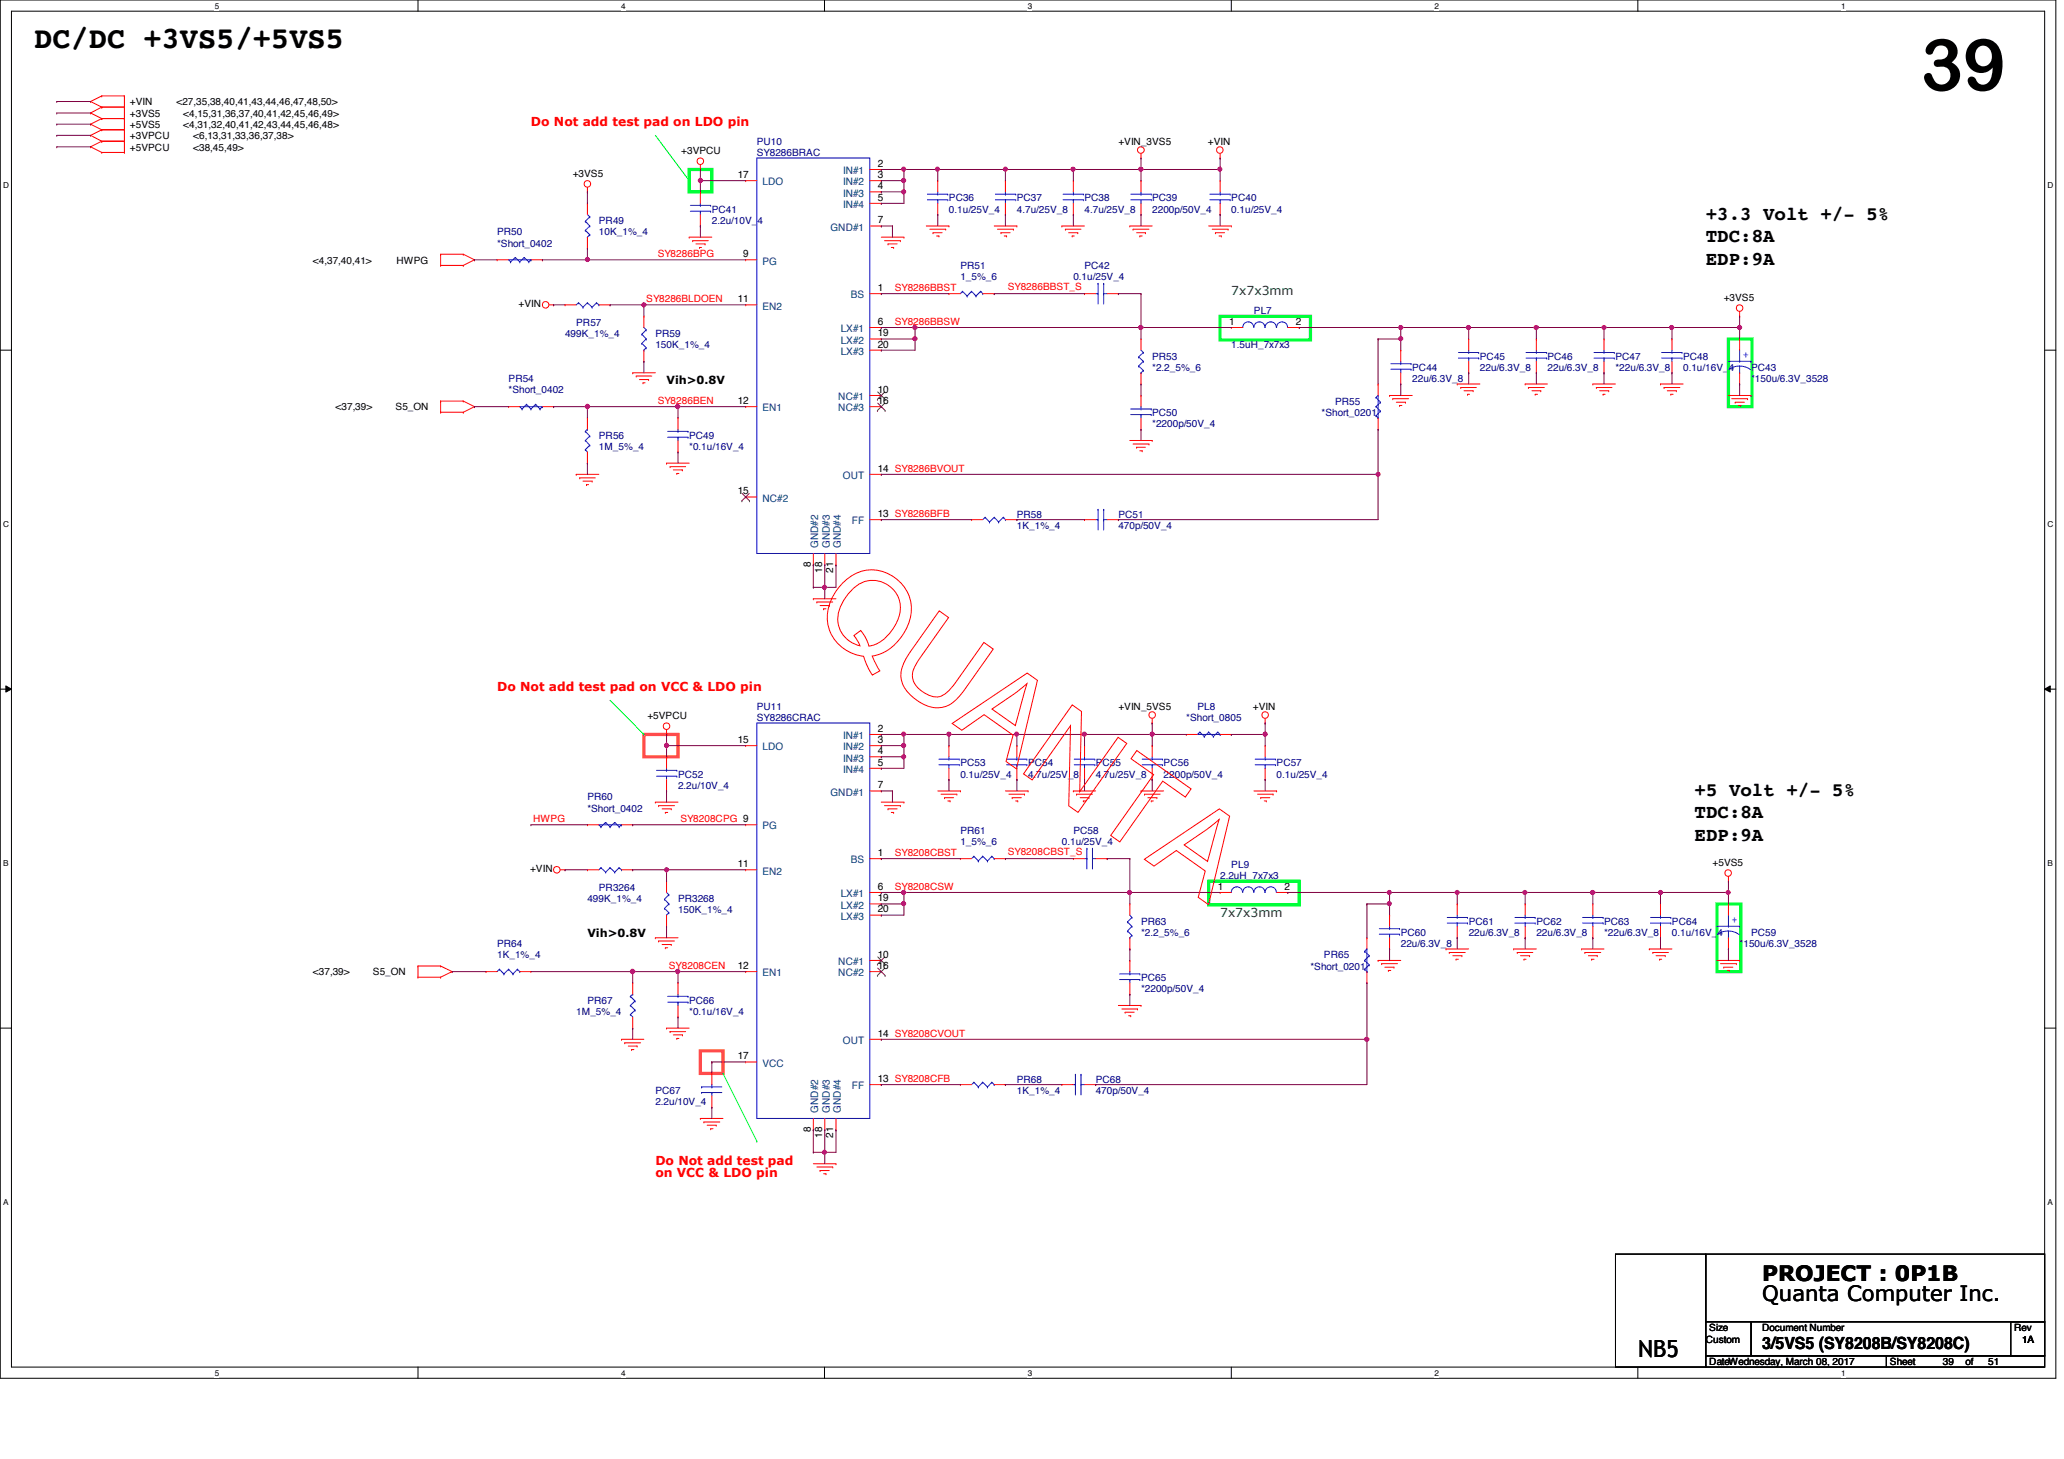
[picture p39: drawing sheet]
<svg xmlns="http://www.w3.org/2000/svg" width="297mm" height="210mm" viewBox="0 0 297 210" stroke-linecap="round" stroke-linejoin="round" font-family="sans-serif">
<defs><g id="words">
<text font-size="10.4" x="276.4" y="13">39</text>
<text font-size="4.4" x="4.9" y="6.9">DC/DC +3VS5/+5VS5</text>
<text font-size="3.4" x="235.8" y="195.2">NB5</text>
<g font-size="3">
<text x="253.6" y="184.3">PROJECT : 0P1B</text>
<text x="253.6" y="187.2">Quanta Computer Inc.</text>
</g>
<g font-size="2.8">
<text x="245.5" y="31.6">+3.3 Volt +/- 5%</text>
<text x="245.5" y="34.8">TDC:8A</text>
<text x="245.5" y="38.1">EDP:9A</text>
<text x="243.9" y="114.5">+5 Volt +/- 5%</text>
<text x="243.9" y="117.7">TDC:8A</text>
<text x="243.9" y="121">EDP:9A</text>
</g>
<text font-size="2.4" x="253.6" y="194.1">3/5VS5 (SY8208B/SY8208C)</text>
<g font-size="1.8" fill="#f00">
<text x="76.4" y="18.1">Do Not add test pad on LDO pin</text>
<text x="71.5" y="99.4">Do Not add test pad on VCC &amp; LDO pin</text>
<text x="94.3" y="167.6">Do Not add test pad</text>
<text x="94.3" y="169.4">on VCC &amp; LDO pin</text>
</g>
<g font-size="1.8" fill="#008000">
<text x="177.2" y="42.5">7x7x3mm</text>
<text x="175.6" y="131.9">7x7x3mm</text>
</g>
<g font-size="1.6">
<text x="95.9" y="55.2">Vih&gt;0.8V</text>
<text x="84.5" y="134.9">Vih&gt;0.8V</text>
</g>
<g font-size="1.5">
<text x="106.2" y="25.6">17</text>
<text x="126.3" y="24">2</text>
<text x="126.3" y="25.6">3</text>
<text x="126.3" y="27.2">4</text>
<text x="126.3" y="28.9">5</text>
<text x="126.3" y="32.1">7</text>
<text x="107" y="37">9</text>
<text x="126.3" y="41.9">1</text>
<text x="106.2" y="43.5">11</text>
<text x="126.3" y="46.7">6</text>
<text x="176.9" y="46.7">1</text>
<text x="186.5" y="46.7">2</text>
<text x="126.3" y="48.4">19</text>
<text x="126.3" y="50">20</text>
<text x="106.2" y="58.1">12</text>
<text x="126.3" y="56.5">10</text>
<text x="126.3" y="58.1">16</text>
<text x="106.2" y="71.1">15</text>
<text x="126.3" y="67.9">14 SY8286BVOUT</text>
<text x="126.3" y="74.4">13 SY8286BFB</text>
<text x="116.7" y="81.6" transform="rotate(-90 116.7 81.6)">8</text>
<text x="118.3" y="82.4" transform="rotate(-90 118.3 82.4)">18</text>
<text x="119.9" y="82.4" transform="rotate(-90 119.9 82.4)">21</text>
<text x="106.2" y="106.9">15</text>
<text x="126.3" y="105.3">2</text>
<text x="126.3" y="106.9">3</text>
<text x="126.3" y="113.4">7</text>
<text x="126.3" y="108.5">4</text>
<text x="126.3" y="110.2">5</text>
<text x="106.2" y="124.8">11</text>
<text x="126.3" y="123.1">1</text>
<text x="126.3" y="128">6</text>
<text x="126.3" y="129.7">19</text>
<text x="126.3" y="131.3">20</text>
<text x="175.3" y="128">1</text>
<text x="184.9" y="128">2</text>
<text x="126.3" y="137.8">10</text>
<text x="106.2" y="139.4">12</text>
<text x="126.3" y="139.4">16</text>
<text x="126.3" y="149.1">14 SY8208CVOUT</text>
<text x="106.2" y="152.4">17</text>
<text x="126.3" y="155.7">13 SY8208CFB</text>
<text x="116.7" y="162.9" transform="rotate(-90 116.7 162.9)">8</text>
<text x="118.3" y="163.7" transform="rotate(-90 118.3 163.7)">18</text>
<text x="119.9" y="163.7" transform="rotate(-90 119.9 163.7)">21</text>
</g>
<g font-size="1.5" fill="#004080">
<text x="109.7" y="26.7">LDO</text>
<text x="121.3" y="25.1">IN#1</text>
<text x="121.3" y="26.7">IN#2</text>
<text x="121.3" y="28.3">IN#3</text>
<text x="121.3" y="29.9">IN#4</text>
<text x="119.5" y="33.2">GND#1</text>
<text x="109.7" y="38.1">PG</text>
<text x="109.7" y="44.5">EN2</text>
<text x="121" y="47.8">LX#1</text>
<text x="122.4" y="42.9">BS</text>
<text x="121" y="49.4">LX#2</text>
<text x="121" y="51.1">LX#3</text>
<text x="109.7" y="59.2">EN1</text>
<text x="120.6" y="57.6">NC#1</text>
<text x="120.6" y="59.2">NC#3</text>
<text x="121.3" y="68.9">OUT</text>
<text x="109.7" y="72.2">NC#2</text>
<text x="122.6" y="75.4">FF</text>
<text x="117.8" y="78.8" transform="rotate(-90 117.8 78.8)">GND#2</text>
<text x="119.4" y="78.8" transform="rotate(-90 119.4 78.8)">GND#3</text>
<text x="121" y="78.8" transform="rotate(-90 121 78.8)">GND#4</text>
<text x="109.7" y="107.9">LDO</text>
<text x="121.3" y="106.3">IN#1</text>
<text x="121.3" y="107.9">IN#2</text>
<text x="121.3" y="109.6">IN#3</text>
<text x="121.3" y="111.2">IN#4</text>
<text x="109.7" y="119.3">PG</text>
<text x="119.5" y="114.5">GND#1</text>
<text x="109.7" y="125.8">EN2</text>
<text x="122.4" y="124.2">BS</text>
<text x="121" y="129.1">LX#1</text>
<text x="121" y="130.7">LX#2</text>
<text x="121" y="132.3">LX#3</text>
<text x="109.7" y="140.5">EN1</text>
<text x="120.6" y="138.9">NC#1</text>
<text x="120.6" y="140.5">NC#2</text>
<text x="109.7" y="153.5">VCC</text>
<text x="121.3" y="150.2">OUT</text>
<text x="117.8" y="160.1" transform="rotate(-90 117.8 160.1)">GND#2</text>
<text x="119.4" y="160.1" transform="rotate(-90 119.4 160.1)">GND#3</text>
<text x="121" y="160.1" transform="rotate(-90 121 160.1)">GND#4</text>
<text x="122.6" y="156.7">FF</text>
</g>
<g font-size="1.4">
<text x="18.7" y="15.2">+VIN</text>
<text x="18.7" y="16.8">+3VS5</text>
<text x="25.4" y="15.2">&lt;27,35,38,40,41,43,44,46,47,48,50&gt;</text>
<text x="26.4" y="16.8">&lt;4,15,31,36,37,40,41,42,45,46,49&gt;</text>
<text x="18.7" y="20">+3VPCU</text>
<text x="18.7" y="18.4">+5VS5</text>
<text x="18.7" y="21.7">+5VPCU</text>
<text x="26.4" y="18.4">&lt;4,31,32,40,41,42,43,44,45,46,48&gt;</text>
<text x="27.8" y="20">&lt;6,13,31,33,36,37,38&gt;</text>
<text x="27.8" y="21.7">&lt;38,45,49&gt;</text>
<text x="98" y="22.1">+3VPCU</text>
<text x="160.9" y="20.8">+VIN_3VS5</text>
<text x="173.8" y="20.8">+VIN</text>
<text x="82.4" y="25.4">+3VS5</text>
<text x="45" y="37.9">&lt;4,37,40,41&gt;</text>
<text x="57.1" y="37.9">HWPG</text>
<text x="74.6" y="44.2">+VIN</text>
<text x="248.1" y="43.3">+3VS5</text>
<text x="48.3" y="59.1">&lt;37,39&gt;</text>
<text x="56.9" y="59.1">S5_ON</text>
<text x="93.2" y="103.4">+5VPCU</text>
<text x="160.9" y="102.1">+VIN_5VS5</text>
<text x="180.3" y="102.1">+VIN</text>
<text x="76.3" y="125.5">+VIN</text>
<text x="246.5" y="124.5">+5VS5</text>
<text x="45" y="140.3">&lt;37,39&gt;</text>
<text x="53.7" y="140.3">S5_ON</text>
<text x="246" y="191.5">Size</text>
<text x="253.6" y="191.5">Document Number</text>
<text x="289.9" y="191.5">Rev</text>
<text x="245.5" y="193.2">Custom</text>
<text x="246" y="196.4">Date:Wednesday, March 08, 2017</text>
<text x="272" y="196.4">Sheet</text>
<text x="279.6" y="196.4">39</text>
<text x="282.9" y="196.4">of</text>
<text x="286.1" y="196.4">51</text>
<text x="291" y="193.2">1A</text>
</g>
<g font-size="1.4" fill="#000080">
<text x="108.9" y="20.8">PU10</text>
<text x="108.9" y="22.5">SY8286BRAC</text>
<text x="136.6" y="29">PC36</text>
<text x="146.3" y="29">PC37</text>
<text x="156.1" y="29">PC38</text>
<text x="165.8" y="29">PC39</text>
<text x="177.2" y="29">PC40</text>
<text x="71.5" y="33.9">PR50</text>
<text x="71.5" y="35.5">*Short_0402</text>
<text x="86.2" y="32.2">PR49</text>
<text x="86.2" y="33.9">10K_1%_4</text>
<text x="102.4" y="30.6">PC41</text>
<text x="102.4" y="32.2">2.2u/10V_4</text>
<text x="136.6" y="30.6">0.1u/25V_4</text>
<text x="146.3" y="30.6">4.7u/25V_8</text>
<text x="156.1" y="30.6">4.7u/25V_8</text>
<text x="165.8" y="30.6">2200p/50V_4</text>
<text x="177.2" y="30.6">0.1u/25V_4</text>
<text x="138.2" y="38.7">PR51</text>
<text x="138.2" y="40.3">1_5%_6</text>
<text x="154.5" y="40.3">0.1u/25V_4</text>
<text x="156.1" y="38.7">PC42</text>
<text x="82.9" y="46.9">PR57</text>
<text x="180.5" y="45.2">PL7</text>
<text x="81.3" y="48.5">499K_1%_4</text>
<text x="94.3" y="48.5">PR59</text>
<text x="94.3" y="50.1">150K_1%_4</text>
<text x="165.8" y="51.7">PR53</text>
<text x="165.8" y="53.3">*2.2_5%_6</text>
<text x="177.2" y="50.1">1.5uH_7x7x3</text>
<text x="203.2" y="53.3">PC44</text>
<text x="213" y="51.7">PC45</text>
<text x="213" y="53.3">22u/6.3V_8</text>
<text x="222.7" y="51.7">PC46</text>
<text x="222.7" y="53.3">22u/6.3V_8</text>
<text x="232.5" y="51.7">PC47</text>
<text x="232.5" y="53.3">*22u/6.3V_8</text>
<text x="242.2" y="51.7">PC48</text>
<text x="242.2" y="53.3">0.1u/16V_4</text>
<text x="252" y="53.3">PC43</text>
<text x="73.2" y="55">PR54</text>
<text x="73.2" y="56.6">*Short_0402</text>
<text x="165.8" y="59.9">PC50</text>
<text x="190.2" y="59.9">*Short_0201</text>
<text x="192.1" y="58.3">PR55</text>
<text x="203.2" y="55">22u/6.3V_8</text>
<text x="252" y="55">*150u/6.3V_3528</text>
<text x="86.2" y="63.1">PR56</text>
<text x="86.2" y="64.7">1M_5%_4</text>
<text x="99.2" y="63.1">PC49</text>
<text x="99.2" y="64.7">*0.1u/16V_4</text>
<text x="165.8" y="61.5">*2200p/50V_4</text>
<text x="146.3" y="74.5">PR58</text>
<text x="146.3" y="76.1">1K_1%_4</text>
<text x="160.9" y="74.5">PC51</text>
<text x="160.9" y="76.1">470p/50V_4</text>
<text x="108.9" y="102.1">PU11</text>
<text x="108.9" y="103.8">SY8286CRAC</text>
<text x="170.7" y="103.8">*Short_0805</text>
<text x="172.3" y="102.1">PL8</text>
<text x="97.6" y="111.9">PC52</text>
<text x="97.6" y="113.5">2.2u/10V_4</text>
<text x="138.2" y="110.2">PC53</text>
<text x="138.2" y="111.9">0.1u/25V_4</text>
<text x="148" y="110.2">PC54</text>
<text x="148" y="111.9">4.7u/25V_8</text>
<text x="157.7" y="110.2">PC55</text>
<text x="157.7" y="111.9">4.7u/25V_8</text>
<text x="167.5" y="110.2">PC56</text>
<text x="167.5" y="111.9">2200p/50V_4</text>
<text x="183.7" y="110.2">PC57</text>
<text x="183.7" y="111.9">0.1u/25V_4</text>
<text x="84.5" y="115.1">PR60</text>
<text x="84.5" y="116.8">*Short_0402</text>
<text x="138.2" y="120">PR61</text>
<text x="138.2" y="121.6">1_5%_6</text>
<text x="152.8" y="121.6">0.1u/25V_4</text>
<text x="154.5" y="120">PC58</text>
<text x="177.2" y="124.9">PL9</text>
<text x="84.5" y="129.8">499K_1%_4</text>
<text x="86.2" y="128.1">PR3264</text>
<text x="97.6" y="129.8">PR3268</text>
<text x="97.6" y="131.4">150K_1%_4</text>
<text x="175.6" y="126.5">2.2uH_7x7x3</text>
<text x="71.5" y="136.3">PR64</text>
<text x="71.5" y="137.9">1K_1%_4</text>
<text x="164.2" y="133">PR63</text>
<text x="164.2" y="134.6">*2.2_5%_6</text>
<text x="190.5" y="137.9">PR65</text>
<text x="201.6" y="134.6">PC60</text>
<text x="201.6" y="136.3">22u/6.3V_8</text>
<text x="211.4" y="133">PC61</text>
<text x="211.4" y="134.6">22u/6.3V_8</text>
<text x="221.1" y="133">PC62</text>
<text x="221.1" y="134.6">22u/6.3V_8</text>
<text x="230.8" y="133">PC63</text>
<text x="230.8" y="134.6">*22u/6.3V_8</text>
<text x="240.6" y="133">PC64</text>
<text x="240.6" y="134.6">0.1u/16V_4</text>
<text x="250.4" y="136.3">*150u/6.3V_3528</text>
<text x="252" y="134.6">PC59</text>
<text x="164.2" y="141.1">PC65</text>
<text x="164.2" y="142.7">*2200p/50V_4</text>
<text x="188.6" y="139.5">*Short_0201</text>
<text x="82.9" y="146">1M_5%_4</text>
<text x="84.5" y="144.4">PR67</text>
<text x="99.2" y="144.4">PC66</text>
<text x="99.2" y="146">*0.1u/16V_4</text>
<text x="146.3" y="155.8">PR68</text>
<text x="157.7" y="155.8">PC68</text>
<text x="94.3" y="157.4">PC67</text>
<text x="94.3" y="159">2.2u/10V_4</text>
<text x="146.3" y="157.4">1K_1%_4</text>
<text x="157.7" y="157.4">470p/50V_4</text>
</g>
<g font-size="1.4" fill="#f00">
<text x="94.7" y="37">SY8286BPG</text>
<text x="128.8" y="41.9">SY8286BBST</text>
<text x="145" y="41.7">SY8286BBST_S</text>
<text x="93" y="43.5">SY8286BLDOEN</text>
<text x="128.8" y="46.8">SY8286BBSW</text>
<text x="94.7" y="58.2">SY8286BEN</text>
<text x="76.7" y="118.3">HWPG</text>
<text x="97.9" y="118.3">SY8208CPG 9</text>
<text x="128.8" y="123.2">SY8208CBST</text>
<text x="145" y="123">SY8208CBST_S</text>
<text x="128.8" y="128.1">SY8208CSW</text>
<text x="96.3" y="139.4">SY8208CEN</text>
</g>
<g font-size="1.4" fill="#00f">
<text x="250.9" y="51.6">+</text>
<text x="249.2" y="132.8">+</text>
</g>
<g font-size="1.2">
<text x="30.9" y="1.2">5</text>
<text x="89.4" y="1.2">4</text>
<text x="147.9" y="1.2">3</text>
<text x="206.5" y="1.2">2</text>
<text x="265" y="1.2">1</text>
<text x=".5" y="27.1">D</text>
<text x="294.7" y="27.1">D</text>
<text x=".5" y="75.8">C</text>
<text x="294.7" y="75.8">C</text>
<text x=".5" y="124.6">B</text>
<text x="294.7" y="124.6">B</text>
<text x=".5" y="173.4">A</text>
<text x="294.7" y="173.4">A</text>
<text x="30.9" y="197.9">5</text>
<text x="89.4" y="197.9">4</text>
<text x="147.9" y="197.9">3</text>
<text x="206.5" y="197.9">2</text>
<text x="265" y="197.9">1</text>
</g>
</g></defs>
<path d="M0 0h295.9v198.3h-295.9zM1.6 1.6h292.7v195.1h-292.7z" fill="none" stroke="#000" stroke-width=".14"/>
<g fill="#fff">
<path d="M30.9 .2h.6v1.3h-.6z"/>
<path d="M30.9 196.8h.6v1.4h-.6z"/>
</g>
<path d="M60.2 0v1.6M60.2 196.7v1.6" fill="none" stroke="#000" stroke-width=".14"/>
<g fill="#fff">
<path d="M89.4 .2h.6v1.3h-.6z"/>
<path d="M89.4 196.8h.6v1.4h-.6z"/>
</g>
<path d="M118.7 0v1.6M118.7 196.7v1.6" fill="none" stroke="#000" stroke-width=".14"/>
<g fill="#fff">
<path d="M147.9 .2h.6v1.3h-.6z"/>
<path d="M147.9 196.8h.6v1.4h-.6z"/>
</g>
<path d="M177.2 0v1.6M177.2 196.7v1.6" fill="none" stroke="#000" stroke-width=".14"/>
<g fill="#fff">
<path d="M206.5 .2h.5v1.3h-.5z"/>
<path d="M206.5 196.8h.5v1.4h-.5z"/>
</g>
<path d="M235.7 0v1.6M235.7 196.7v1.6" fill="none" stroke="#000" stroke-width=".14"/>
<g fill="#fff">
<path d="M265 .2h.6v1.3h-.6z"/>
<path d="M265 196.8h.6v1.4h-.6z"/>
<path d="M.5 26h.8v1.3h-.8z"/>
<path d="M294.7 26h.8v1.3h-.8z"/>
<path d="M.5 74.8h.8v1.3h-.8z"/>
<path d="M294.7 74.8h.8v1.3h-.8z"/>
</g>
<path d="M0 50.4h1.6M294.3 50.4h1.6" fill="none" stroke="#000" stroke-width=".14"/>
<g fill="#fff">
<path d="M.5 123.5h.7v1.3h-.7z"/>
<path d="M294.7 123.5h.7v1.3h-.7z"/>
</g>
<path d="M0 99.1h1.6M.8 98.7l.8 .4-.8 .5zM294.3 99.1l.8-.4v.9zM294.3 99.1h1.6" fill="none" stroke="#000" stroke-width=".14"/>
<path d="M.8 98.7l.8 .4-.8 .5zM294.3 99.1l.8-.4v.9z" fill="#000"/>
<g fill="#fff">
<path d="M.5 172.3h.7v1.3h-.7z"/>
<path d="M294.7 172.3h.7v1.3h-.7z"/>
</g>
<path d="M0 147.9h1.6M294.3 147.9h1.6M232.5 180.4h13v16.3h-13zM245.5 180.4h48.8v9.8h-48.8zM245.5 190.2h6.5v4.9h-6.5zM245.5 195.1h26v1.6h-26zM252 190.2h42.3v4.9h-42.3zM271.5 195.1h22.8v1.6h-22.8zM289.4 190.2h4.9v4.9h-4.9z" fill="none" stroke="#000" stroke-width=".14"/>
<path d="M99.2 24.4h3.2v3.2h-3.2z" fill="none" stroke="#0f0" stroke-width=".47"/>
<path d="M94.3 19.5l4.9 6.5M99.2 26h.1M87.8 100.8l4.9 4.9M92.7 105.7h.1M104.1 154.4l4.8 9.8M108.9 164.2h.1" fill="none" stroke="#0f0" stroke-width=".14"/>
<path d="M175.6 45.5h13v3.4h-13zM248.7 48.8h3.4v9.7h-3.4zM173.9 126.8h13.1v3.4h-13.1zM247.1 130h3.4v9.8h-3.4z" fill="none" stroke="#00ff40" stroke-width=".47"/>
<path d="M92.7 105.7h4.9v3.2h-4.9zM100.8 151.2h3.3v3.2h-3.3z" fill="none" stroke="#ff8000" stroke-width=".47"/>
<g fill="none" stroke="#f00" stroke-width=".14">
<path d="M13 14.6h.1M13 19.5h.1M13 17.9h.1M13 16.3h.1M13 14.6l1.6 .8M13 19.5l1.6 .8M13 17.9l1.6 .8M13 16.3l1.6 .8M14.6 13.8h.1M14.6 15.4h.1M14.6 18.7h.1M14.6 17.1h.1"/>
<path d="M14.6 13.8l-1.6 .8M14.6 13.8h3.3M14.6 15.4h3.3M14.6 18.7l-1.6 .8M14.6 18.7h3.3M14.6 17.1l-1.6 .8M14.6 17.1h3.3M14.6 15.4l-1.6 .9M17.9 13.8h.1M17.9 15.4h.1M17.9 18.7h.1M17.9 17.1h.1"/>
<path d="M17.9 13.8v8.1M13 21.1h.1M13 21.1l1.6 .8M14.6 20.3h.1M14.6 21.9h.1M14.6 20.3h3.3M14.6 20.3l-1.6 .8M14.6 21.9h3.3M17.9 20.3h.1M17.9 21.9h.1M63.4 38.2h.1M63.4 36.6h.1"/>
<path d="M63.4 36.6v1.6M63.4 36.6h3.3M63.4 38.2h3.3M66.7 36.6h.1M66.7 38.2h.1M66.7 36.6l1.6 .8M68.3 37.4h.1M68.3 37.4l-1.6 .8M71.5 37.4h.1M71.5 37.4h1.7M76.4 37.4h1.7M78.1 37.4h.1"/>
<path d="M84.5 27.6h.1M84.5 29.3h.1M84.5 35.7h.1M84.5 27v.6M84.5 29.3v1.6M84.5 34.1v1.6M99.2 34.1h.1M99.2 34.1h3.2M99.7 34.6h.1M99.7 34.6h2.2M100.2 35.1h1.3M100.7 35.6h.1"/>
<path d="M100.7 35.6h.3M100.8 24.4h.1M100.8 27.6h.1M100.8 32.5h.1M100.8 23.7v.7M100.8 27.6v1.7M100.8 30.9v1.6M101.5 35.1h.1M107.3 37.4h.1M107.3 26h.1M107.3 37.4h1.6M107.3 26h1.6"/>
<path d="M125.2 32.5h1.6M125.2 24.4h1.6M125.2 26h1.6M125.2 27.6h1.6M125.2 29.3h1.6M126.8 32.5h.1M126.8 24.4h.1M126.8 26h.1M126.8 27.6h.1M126.8 29.3h.1M126.8 34.1h3.3M127.3 34.6h2.3"/>
<path d="M127.8 35.1h.1M127.8 35.1h1.3M128.3 35.6h.3M128.6 35.6h.1M129.6 34.6h.1M130.1 34.1h.1M133.3 32.5h3.3M133.8 33h2.3M134.3 33.5h.1M134.3 33.5h1.3M134.8 34h.3M135 26h.1"/>
<path d="M135 30.9h.1M135 26v1.6M135 29.3v1.6M135.1 34h.1M136.1 33h.1M136.6 32.5h.1M143.1 32.5h3.2M143.5 33h2.3M144.1 33.5h.1M144.1 33.5h1.3M144.5 34h.4M144.7 26h.1"/>
<path d="M144.7 30.9h.1M144.7 26v1.6M144.7 29.3v1.6M144.9 34h.1M145.8 33h.1M146.3 32.5h.1M152.8 32.5h.1M152.8 32.5h3.3M153.3 33h.1M153.3 33h2.3M153.8 33.5h1.3M154.3 34h.1"/>
<path d="M154.3 34h.3M154.5 26h.1M154.5 30.9h.1M154.5 26v1.6M154.5 29.3v1.6M155.1 33.5h.1M162.6 32.5h.1M162.6 32.5h3.2M163.1 33h.1M163.1 33h2.3M163.6 33.5h1.2M164 34h.1"/>
<path d="M164 34h.4M164.2 22.7h.1M164.2 26h.1M164.2 30.9h.1M164.2 22.1v.6M164.2 26v1.6M164.2 29.3v1.6M164.8 33.5h.1M173.9 32.5h3.3M174.5 33h2.2M174.9 33.5h.1M174.9 33.5h1.3"/>
<path d="M175.4 34h.4M175.6 22.7h.1M175.6 26h.1M175.6 30.9h.1M175.6 22.1v.6M175.6 26v1.6M175.6 29.3v1.6M175.8 34h.1M176.7 33h.1M177.2 32.5h.1M63.4 59.3h.1M63.4 57.7h.1"/>
<path d="M63.4 59.3h3.3M63.4 57.7v1.6M63.4 57.7h3.3M66.7 59.3h.1M66.7 57.7h.1M66.7 57.7l1.6 .8M68.3 58.5h.1M68.3 58.5l-1.6 .8M73.2 58.5h.1M73.2 58.5h1.6M78.1 58.5h1.6M79 43.9h.7"/>
<path d="M79.7 43.9h.1M79.7 58.5h.1M81.3 43.9h.1M81.3 43.9h1.6M86.2 43.9h1.6M87.8 43.9h.1M91.1 53.6h.1M91.1 53.6h3.2M91.6 54.1h.1M91.6 54.1h2.2M92 54.6h1.3M92.5 55.1h.1"/>
<path d="M92.5 55.1h.3M92.7 45.5h.1M92.7 52h.1M92.7 45.5v1.6M92.7 50.4v1.6M93.3 54.6h.1M107.3 58.5h.1M107.3 43.9h.1M107.3 43.9h1.6M107.3 58.5h1.6M125.2 56.9h1.6M125.2 42.2h1.6"/>
<path d="M125.2 58.5h1.6M125.2 47.1h1.6M125.2 48.8h1.6M125.2 50.4h1.6M126.8 42.2h.1M126.8 47.1h.1M126.8 48.8h.1M126.8 50.4h.1M126.8 56.9h.1M126.8 58.5h.1M136.6 42.2h.1M136.6 42.2h1.6"/>
<path d="M141.4 42.2h1.7M143.1 42.2h.1M156.1 42.2h.1M156.1 42.2h1.6M159.3 42.2h1.6M160.9 42.2h.1M164.2 56.9h.1M164.2 48.8h.1M164.2 55.2h.1M164.2 48.8v1.6M164.2 53.6v1.6M164.2 56.9v1.6"/>
<path d="M177.2 47.1h.1M177.2 47.1h1.7M185.3 47.1h1.7M187 47.1h.1M198.3 55.2h.1M198.3 55.2v1.7M200 56.9h.1M200 56.9h3.2M200.4 57.4h.1M200.4 57.4h2.3M201 57.9h1.3M201.4 58.3h.1"/>
<path d="M201.4 58.3h.4M201.6 50.4h.1M201.6 55.2h.1M201.6 50.4v1.6M201.6 53.6v1.6M202.3 57.9h.1M209.7 55.2h.1M209.7 55.2h3.3M210.2 55.8h.1M210.2 55.8h2.3M210.7 56.2h1.3M211.2 56.7h.1"/>
<path d="M211.2 56.7h.3M211.4 48.8h.1M211.4 53.6h.1M211.4 48.8v1.6M211.4 52v1.6M212 56.2h.1M219.5 55.2h.1M219.5 55.2h3.2M220 55.8h.1M220 55.8h2.2M220.5 56.2h1.2M220.9 56.7h.1"/>
<path d="M220.9 56.7h.4M221.1 48.8h.1M221.1 53.6h.1M221.1 48.8v1.6M221.1 52v1.6M221.7 56.2h.1M229.2 55.2h.1M229.2 55.2h3.3M229.7 55.8h.1M229.7 55.8h2.3M230.2 56.2h1.3M230.7 56.7h.1"/>
<path d="M230.7 56.7h.3M230.8 48.8h.1M230.8 53.6h.1M230.8 48.8v1.6M230.8 52v1.6M231.5 56.2h.1M239 55.2h.1M239 55.2h3.2M239.5 55.8h.1M239.5 55.8h2.3M239.9 56.2h1.4M240.4 56.7h.1"/>
<path d="M240.4 56.7h.4M240.6 48.8h.1M240.6 53.6h.1M240.6 48.8v1.6M240.6 52v1.6M241.3 56.2h.1M248.7 56.9h3.3M249.2 57.4h2.3M249.7 57.9h.1M249.7 57.9h1.3M250.2 58.3h.3M250.4 45.5h.1"/>
<path d="M250.4 48.8h.1M250.4 55.2h.1M250.4 44.8v.7M250.4 48.8v1.6M250.4 53.6v1.6M250.5 58.3h.1M251.5 57.4h.1M252 56.9h.1M82.9 68.2h.1M82.9 68.2h3.3M83.4 68.7h.1M83.4 68.7h2.3"/>
<path d="M83.9 69.2h1.3M84.4 69.7h.1M84.4 69.7h.3M84.5 66.6h.1M84.5 60.1h.1M84.5 60.1v1.7M84.5 65v1.6M85.2 69.2h.1M95.9 66.6h.1M95.9 66.6h3.3M96.4 67.1h.1M96.4 67.1h2.3"/>
<path d="M96.9 67.6h1.3M97.4 68.1h.1M97.4 68.1h.3M97.6 60.1h.1M97.6 65h.1M97.6 60.1v1.7M97.6 63.4v1.6M98.2 67.6h.1M107.3 71.5h.1M107.3 71.5h1.6M117 79.6v1.7M118.7 79.6v1.7"/>
<path d="M120.3 79.6v1.7M125.2 68.2h1.6M125.2 74.8h1.6M126.8 68.2h.1M126.8 74.8h.1M139.8 74.8h.1M139.8 74.8h1.6M144.7 74.8h1.6M146.3 74.8h.1M156.1 74.8h.1M156.1 74.8h1.6M159.3 74.8h1.6"/>
<path d="M160.9 74.8h.1M162.6 63.4h3.2M163.1 63.9h2.3M163.6 64.3h.1M163.6 64.3h1.2M164 64.9h.4M164.2 61.8h.1M164.2 60.1v1.7M164.4 64.9h.1M165.4 63.9h.1M165.8 63.4h.1M198.3 61.8h.1"/>
<path d="M198.3 60.1v1.7M117 86.1h.1M117 81.3h.1M117 86.1h3.3M117.6 86.6h.1M117.6 86.6h2.2M118 87.1h1.3M118.5 87.6h.1M118.5 87.6h.4M118.7 81.3h.1M119.3 87.1h.1M120.3 81.3h.1"/>
<path d="M84.5 118.7h.1M84.5 118.7h1.7M89.4 118.7h1.7M91.1 118.7h.1M94.3 115.4h.1M94.3 115.4h3.3M94.8 115.9h.1M94.8 115.9h2.3M95.3 116.4h1.3M95.8 116.9h.1M95.8 116.9h.3M95.9 105.7h.1"/>
<path d="M95.9 108.9h.1M95.9 113.8h.1M95.9 105v.7M95.9 108.9v1.6M95.9 112.1v1.7M96.6 116.4h.1M107.3 118.7h.1M107.3 107.3h.1M107.3 118.7h1.6M107.3 107.3h1.6M125.2 113.8h1.6M125.2 105.7h1.6"/>
<path d="M125.2 107.3h1.6M125.2 108.9h1.6M125.2 110.5h1.6M126.8 113.8h.1M126.8 105.7h.1M126.8 107.3h.1M126.8 108.9h.1M126.8 110.5h.1M126.8 115.4h3.3M127.3 115.9h2.3M127.8 116.4h.1M127.8 116.4h1.3"/>
<path d="M128.3 116.9h.3M128.6 116.9h.1M129.6 115.9h.1M130.1 115.4h.1M135 113.8h3.2M135.4 114.3h2.3M135.9 114.8h.1M135.9 114.8h1.3M136.4 115.2h.3M136.6 107.3h.1M136.6 112.1h.1M136.6 107.3v1.6"/>
<path d="M136.6 110.5v1.6M136.7 115.2h.1M137.7 114.3h.1M138.2 113.8h.1M144.7 113.8h3.3M145.2 114.3h2.2M145.7 114.8h.1M145.7 114.8h1.3M146.2 115.2h.3M146.3 107.3h.1M146.3 112.1h.1M146.3 107.3v1.6"/>
<path d="M146.3 110.5v1.6M146.5 115.2h.1M147.4 114.3h.1M148 113.8h.1M154.5 113.8h.1M154.5 113.8h3.2M154.9 114.3h.1M154.9 114.3h2.3M155.4 114.8h1.3M155.9 115.2h.1M155.9 115.2h.3M156.1 107.3h.1"/>
<path d="M156.1 112.1h.1M156.1 107.3v1.6M156.1 110.5v1.6M156.7 114.8h.1M164.2 113.8h.1M164.2 113.8h3.3M164.7 114.3h.1M164.7 114.3h2.3M165.2 114.8h1.3M165.7 115.2h.1M165.7 115.2h.3M165.8 104h.1"/>
<path d="M165.8 107.3h.1M165.8 112.1h.1M165.8 103.4v.6M165.8 107.3v1.6M165.8 110.5v1.6M166.5 114.8h.1M170.7 105.7h.1M170.7 105.7h1.6M175.6 105.7h1.6M177.2 105.7h.1M180.5 113.8h3.2M181 114.3h2.2"/>
<path d="M181.4 114.8h.1M181.4 114.8h1.3M181.9 115.2h.3M182.1 104h.1M182.1 107.3h.1M182.1 112.1h.1M182.1 103.4v.6M182.1 107.3v1.6M182.1 110.5v1.6M182.2 115.2h.1M183.2 114.3h.1M183.7 113.8h.1"/>
<path d="M60.2 139h.1M60.2 139v1.6M60.2 139h3.2M63.4 139h.1M63.4 139l1.7 .8M65.1 139.8h.1M65.1 139.8l-1.7 .8M69.9 139.8h.1M69.9 139.8h1.6M74.8 139.8h1.6M76.4 139.8h.1M80.6 125.1h.7"/>
<path d="M81.3 125.1h.1M84.5 125.1h.1M84.5 125.1h1.7M89.4 125.1h1.7M91.1 125.1h.1M94.3 134.9h.1M94.3 134.9h3.3M94.8 135.4h.1M94.8 135.4h2.3M95.3 135.9h1.3M95.8 136.4h.1M95.8 136.4h.3"/>
<path d="M95.9 126.8h.1M95.9 133.3h.1M95.9 126.8v1.6M95.9 131.7v1.6M96.6 135.9h.1M107.3 139.8h.1M107.3 125.1h.1M107.3 125.1h1.6M107.3 139.8h1.6M125.2 138.2h1.6M125.2 123.5h1.6M125.2 139.8h1.6"/>
<path d="M125.2 128.4h1.6M125.2 130h1.6M125.2 131.7h1.6M126.8 123.5h.1M126.8 128.4h.1M126.8 130h.1M126.8 131.7h.1M126.8 138.2h.1M126.8 139.8h.1M138.2 123.5h.1M138.2 123.5h1.6M143.1 123.5h1.6"/>
<path d="M144.7 123.5h.1M154.5 123.5h.1M154.5 123.5h1.6M157.7 123.5h1.6M159.3 123.5h.1M162.6 138.2h.1M162.6 130h.1M162.6 136.5h.1M162.6 130v1.7M162.6 134.9v1.6M162.6 138.2v1.6M175.6 128.4h.1"/>
<path d="M175.6 128.4h1.6M183.7 128.4h1.6M185.3 128.4h.1M196.7 134.9h.1M196.7 134.9v1.6M196.7 139.8v1.6M198.3 138.2h.1M198.3 138.2h3.3M198.8 138.6h.1M198.8 138.6h2.3M199.3 139.1h1.3M199.8 139.6h.1"/>
<path d="M199.8 139.6h.3M200 131.7h.1M200 136.5h.1M200 131.7v1.6M200 134.9v1.6M200.6 139.1h.1M208.1 136.5h.1M208.1 136.5h3.3M208.6 137h.1M208.6 137h2.3M209.1 137.5h1.3M209.5 138h.1"/>
<path d="M209.5 138h.4M209.7 130h.1M209.7 134.9h.1M209.7 130v1.7M209.7 133.3v1.6M210.4 137.5h.1M217.8 136.5h.1M217.8 136.5h3.3M218.4 137h.1M218.4 137h2.2M218.8 137.5h1.3M219.3 138h.1"/>
<path d="M219.3 138h.3M219.5 130h.1M219.5 134.9h.1M219.5 130v1.7M219.5 133.3v1.6M220.1 137.5h.1M227.6 136.5h.1M227.6 136.5h3.2M228.1 137h.1M228.1 137h2.3M228.6 137.5h1.3M229.1 138h.1"/>
<path d="M229.1 138h.3M229.2 130h.1M229.2 134.9h.1M229.2 130v1.7M229.2 133.3v1.6M229.9 137.5h.1M237.4 136.5h.1M237.4 136.5h3.2M237.9 137h.1M237.9 137h2.2M238.3 137.5h1.3M238.8 138h.1"/>
<path d="M238.8 138h.3M239 130h.1M239 134.9h.1M239 130v1.7M239 133.3v1.6M239.6 137.5h.1M247.1 138.2h3.3M247.6 138.6h2.3M248.1 139.1h.1M248.1 139.1h1.3M248.6 139.6h.3M248.7 126.8h.1"/>
<path d="M248.7 130h.1M248.7 136.5h.1M248.7 126.1v.7M248.7 130v1.7M248.7 134.9v1.6M248.9 139.6h.1M249.9 138.6h.1M250.4 138.2h.1M60.2 140.6h.1M60.2 140.6h3.2M63.4 140.6h.1M89.4 149.5h.1"/>
<path d="M89.4 149.5h3.3M89.9 150h.1M89.9 150h2.3M90.4 150.5h1.3M90.9 151h.1M90.9 151h.3M91.1 147.9h.1M91.1 141.4h.1M91.1 141.4v1.6M91.1 146.3v1.6M91.7 150.5h.1M95.9 147.9h.1"/>
<path d="M95.9 147.9h3.3M96.4 148.4h.1M96.4 148.4h2.3M96.9 148.9h1.3M97.4 149.4h.1M97.4 149.4h.3M97.6 141.4h.1M97.6 146.3h.1M97.6 141.4v1.6M97.6 144.7v1.6M98.2 148.9h.1M102.4 154.4h.1"/>
<path d="M102.4 159.3h.1M102.4 154.4v1.6M102.4 157.6v1.7M107.3 152.8h.1M107.3 152.8h1.6M125.2 149.5h1.6M125.2 156h1.6M126.8 149.5h.1M126.8 156h.1M138.2 156h.1M138.2 156h1.6M143.1 156h1.6"/>
<path d="M144.7 156h.1M152.8 156h.1M152.8 156h1.7M156.1 156h1.6M157.7 156h.1M160.9 144.7h3.3M161.5 145.2h2.2M161.9 145.6h.1M161.9 145.6h1.3M162.4 146.1h.3M162.6 143h.1M162.6 141.4v1.6"/>
<path d="M162.7 146.1h.1M163.7 145.2h.1M164.2 144.7h.1M196.7 141.4h.1M100.8 160.9h.1M100.8 160.9h3.3M101.3 161.4h.1M101.3 161.4h2.3M101.8 161.9h1.3M102.3 162.4h.1M102.3 162.4h.3M103.1 161.9h.1"/>
<path d="M117 162.6h.1M117 167.4h3.3M117 160.9v1.7M117.6 167.9h2.2M118 168.4h.1M118 168.4h1.3M118.5 168.9h.4M118.7 162.6h.1M118.7 160.9v1.7M118.9 168.9h.1M119.8 167.9h.1M120.3 167.4h.1"/>
<path d="M120.3 162.6h.1M120.3 160.9v1.7"/>
<circle cx="84.5" cy="26.5" r=".47"/>
<circle cx="100.8" cy="23.2" r=".47"/>
<circle cx="164.2" cy="21.6" r=".48"/>
<circle cx="175.5" cy="21.6" r=".47"/>
<circle cx="78.5" cy="43.9" r=".47"/>
<circle cx="250.3" cy="44.3" r=".47"/>
<circle cx="95.9" cy="104.5" r=".47"/>
<circle cx="165.8" cy="102.9" r=".47"/>
<circle cx="182.1" cy="102.9" r=".47"/>
<circle cx="80.1" cy="125.1" r=".47"/>
<circle cx="248.7" cy="125.6" r=".47"/>
</g>
<g fill="none" stroke="#00f" stroke-width=".14">
<path d="M73.5 37.7h.1M74.2 37h.1M74.2 37l-.7 .7M74.2 37l.6 .7M74.8 37.7h.1M75.4 37h.1M75.4 37l-.6 .7M75.4 37l.7 .7M76.1 37.7h.1M76.4 37.4h.1M76.4 37.4h-3.2l.3 .3M76.4 37.4l-.3 .3"/>
<path d="M84.2 31.8h.1M84.2 33.1h.1M84.2 31.8l.7 .7M84.2 33.1l.7 .7M84.5 34.1h.1M84.5 30.9l.4 .3M84.9 31.2h.1M84.9 32.5h.1M84.9 33.8h.1M84.9 31.2l-.7 .6M84.9 32.5l-.7 .6M84.9 33.8l-.4 .3"/>
<path d="M99.4 30.4h2.9M99.4 29.5h2.9M100.8 29.5h.1M100.8 30.4h.1M100.8 29.3v.2M100.8 30.4v.5M102.3 30.4h.1M102.3 29.5h.1M108.9 22.7h16.3v56.9h-16.3zM133.5 28.7h2.9M133.5 27.9h2.9M135 27.9h.1"/>
<path d="M135 28.7h.1M135 27.6v.3M135 28.7v.6M136.4 28.7h.1M136.4 27.9h.1M143.3 28.7h2.9M143.3 27.9h2.9M144.7 27.9h.1M144.7 28.7h.1M144.7 27.6v.3M144.7 28.7v.6M146.2 28.7h.1"/>
<path d="M146.2 27.9h.1M153 28.7h2.9M153 27.9h2.9M154.5 27.9h.1M154.5 28.7h.1M154.5 27.6v.3M154.5 28.7v.6M155.9 28.7h.1M155.9 27.9h.1M162.7 28.7h3M162.7 27.9h3M164.2 27.9h.1"/>
<path d="M164.2 28.7h.1M164.2 27.6v.3M164.2 28.7v.6M165.7 28.7h.1M165.7 27.9h.1M174.1 28.7h2.9M174.1 27.9h2.9M175.6 27.9h.1M175.6 28.7h.1M175.6 27.6v.3M175.6 28.7v.6M177 28.7h.1"/>
<path d="M177 27.9h.1M75.1 58.8h.1M75.8 58.2h.1M75.8 58.2l-.7 .6M75.8 58.2l.6 .6M76.4 58.8h.1M77.1 58.2h.1M77.1 58.2l-.7 .6M77.1 58.2l.6 .6M77.7 58.8h.1M78.1 58.5h.1M78.1 58.5h-3.3l.3 .3"/>
<path d="M78.1 58.5l-.4 .3M83.3 43.6h.1M83.3 43.6l-.4 .3M83.3 43.6l.6 .6M83.9 44.2h.1M84.5 43.6h.1M84.5 43.6l-.6 .6M84.5 43.6l.7 .6M85.2 44.2h.1M85.8 43.6h.1M85.8 43.6l-.6 .6M85.8 43.6l.4 .3"/>
<path d="M86.2 43.9h.1M92.4 48.1h.1M92.4 49.4h.1M92.4 48.1l.6 .7M92.4 49.4l.6 .6M92.7 50.4h.1M92.7 47.1l.3 .4M93 47.5h.1M93 48.8h.1M93 50h.1M93 47.5l-.6 .6M93 48.8l-.6 .6"/>
<path d="M93 50l-.3 .4M138.5 41.9h.1M138.5 41.9l-.3 .3M138.5 41.9l.7 .7M139.2 42.6h.1M139.8 41.9h.1M139.8 41.9l-.6 .7M139.8 41.9l.7 .7M140.5 42.6h.1M141.1 41.9h.1M141.1 41.9l-.6 .7M141.1 41.9l.3 .3"/>
<path d="M141.4 42.2h.1M157.7 42.2h.3M158 42.2h.1M158 40.8h.1M158 40.8v2.9M158.8 40.8h.1M158.8 42.2h.1M158.8 42.2h.5M158.8 40.8v2.9M162.7 59.6h3M162.7 58.8h3M163.9 51.4h.1"/>
<path d="M163.9 52.7h.1M163.9 51.4l.6 .6M163.9 52.7l.6 .6M164.2 58.8h.1M164.2 59.6h.1M164.2 53.6h.1M164.2 58.5v.3M164.2 59.6v.5M164.2 50.4l.3 .3M164.5 50.7h.1M164.5 52h.1M164.5 53.3h.1"/>
<path d="M164.5 50.7l-.6 .7M164.5 52l-.6 .7M164.5 53.3l-.3 .3M165.7 59.6h.1M165.7 58.8h.1M178.9 47.1a.78 .78 0 0 1 .7-.8 .78 .78 0 0 1 .8 .8M180.5 47.1a.78 .78 0 0 1 .7-.8 .78 .78 0 0 1 .8 .8M182.1 47.1a.8 .8 0 0 1 .8-.8 .8 .8 0 0 1 .8 .8M183.7 47.1a.78 .78 0 0 1 .8-.8 .78 .78 0 0 1 .8 .8M198 57.2h.1M198 58.5h.1M198 59.8h.1"/>
<path d="M198 57.2l.3-.3v3.2M198 57.2l.7 .7M198 58.5l.7 .6M198 59.8l.3 .3M198.7 57.9h.1M198.7 59.1h.1M198.7 57.9l-.7 .6M198.7 59.1l-.7 .7M200.1 53.1h3M200.1 52.3h3M201.6 52.3h.1M201.6 53.1h.1"/>
<path d="M201.6 52v.3M201.6 53.1v.5M203.1 53.1h.1M203.1 52.3h.1M209.9 51.5h2.9M209.9 50.7h2.9M211.4 50.7h.1M211.4 51.5h.1M211.4 50.4v.3M211.4 51.5v.5M212.8 51.5h.1M212.8 50.7h.1"/>
<path d="M219.6 51.5h3M219.6 50.7h3M221.1 50.7h.1M221.1 51.5h.1M221.1 50.4v.3M221.1 51.5v.5M222.6 51.5h.1M222.6 50.7h.1M229.4 51.5h2.9M229.4 50.7h2.9M230.8 50.7h.1M230.8 51.5h.1"/>
<path d="M230.8 50.4v.3M230.8 51.5v.5M232.3 51.5h.1M232.3 50.7h.1M239.1 51.5h3M239.1 50.7h3M240.6 50.7h.1M240.6 51.5h.1M240.6 50.4v.3M240.6 51.5v.5M242.1 51.5h.1M242.1 50.7h.1"/>
<path d="M248.7 52h3.3M250.4 53.6h.1M250.4 52h.1M250.4 52.7a2.66 2.66 0 0 1 1.5 .5M250.4 52.7a2.48 2.48 0 0 0-1.6 .5M250.4 50.4v1.6M250.4 52.7v.9M252 52h.1M84.2 64.7h.1M84.2 63.4h.1M84.2 62.1h.1M84.2 64.7l.3 .3"/>
<path d="M84.2 63.4l.7 .7M84.2 62.1l.7 .6M84.5 61.8h.1M84.5 61.8l-.3 .3M84.9 64.1h.1M84.9 62.7h.1M84.9 64.1l-.7 .6M84.9 62.7l-.7 .7M96.1 62.9h2.9M96.1 62.1h2.9M97.6 62.1h.1M97.6 62.9h.1"/>
<path d="M97.6 61.8v.3M97.6 62.9v.5M99 62.9h.1M99 62.1h.1M141.8 74.4h.1M141.8 74.4l-.4 .4M141.8 74.4l.6 .7M142.4 75.1h.1M143.1 74.4h.1M143.1 74.4l-.7 .7M143.1 74.4l.6 .7M143.7 75.1h.1"/>
<path d="M144.4 74.4h.1M144.4 74.4l-.7 .7M144.4 74.4l.3 .4M144.7 74.8h.1M157.7 74.8h.3M158 74.8h.1M158 73.3h.1M158 73.3v2.9M158.8 73.3h.1M158.8 74.8h.1M158.8 73.3v2.9M158.8 74.8h.5"/>
<path d="M198.3 60.1h.1M86.5 119h.1M87.2 118.3h.1M87.2 118.3l-.7 .7M87.2 118.3l.6 .7M87.8 119h.1M88.5 118.3h.1M88.5 118.3l-.7 .7M88.5 118.3l.6 .7M89.1 119h.1M89.4 118.7h.1M89.4 118.7h-3.2l.3 .3"/>
<path d="M89.4 118.7l-.3 .3M94.5 111.7h2.9M94.5 110.8h2.9M95.9 110.8h.1M95.9 111.7h.1M95.9 110.5v.3M95.9 111.7v.4M97.4 111.7h.1M97.4 110.8h.1M108.9 104h16.3v56.9h-16.3zM135.1 110h2.9M135.1 109.2h2.9"/>
<path d="M136.6 109.2h.1M136.6 110h.1M136.6 108.9v.3M136.6 110v.5M138 110h.1M138 109.2h.1M144.9 110h2.9M144.9 109.2h2.9M146.3 109.2h.1M146.3 110h.1M146.3 108.9v.3M146.3 110v.5"/>
<path d="M147.8 110h.1M147.8 109.2h.1M154.6 110h3M154.6 109.2h3M156.1 109.2h.1M156.1 110h.1M156.1 108.9v.3M156.1 110v.5M157.6 110h.1M157.6 109.2h.1M164.4 110h2.9M164.4 109.2h2.9"/>
<path d="M165.8 109.2h.1M165.8 110h.1M165.8 108.9v.3M165.8 110v.5M167.3 110h.1M167.3 109.2h.1M172.7 105.3h.1M172.7 105.3l-.4 .4h3.3M172.7 105.3l.6 .7M173.3 106h.1M173.9 105.3h.1M173.9 105.3l-.6 .7"/>
<path d="M173.9 105.3l.7 .7M174.6 106h.1M175.3 105.3h.1M175.3 105.3l-.7 .7M175.3 105.3l.3 .4M175.6 105.7h.1M180.6 110h3M180.6 109.2h3M182.1 109.2h.1M182.1 110h.1M182.1 108.9v.3M182.1 110v.5"/>
<path d="M183.6 110h.1M183.6 109.2h.1M71.9 139.4h.1M71.9 139.4l-.4 .4M71.9 139.4l.6 .7M73.2 139.4h.1M73.2 139.4l-.7 .7M73.2 139.4l.6 .7M74.5 139.4h.1M74.5 139.4l-.7 .7M74.5 139.4l.3 .4M74.8 139.8h.1"/>
<path d="M86.5 124.8h.1M86.5 124.8l-.3 .3M86.5 124.8l.7 .7M87.2 125.5h.1M87.8 124.8h.1M87.8 124.8l-.6 .7M87.8 124.8l.7 .7M88.5 125.5h.1M89.1 124.8h.1M89.1 124.8l-.6 .7M89.1 124.8l.3 .3M89.4 125.1h.1"/>
<path d="M95.6 129.4h.1M95.6 130.7h.1M95.6 129.4l.7 .6M95.6 130.7l.7 .6M95.9 131.7h.1M95.9 128.4l.4 .3M96.3 128.7h.1M96.3 130h.1M96.3 131.3h.1M96.3 128.7l-.7 .7M96.3 130l-.7 .7M96.3 131.3l-.4 .4"/>
<path d="M140.2 123.2h.1M140.2 123.2l-.4 .3M140.2 123.2l.6 .7M140.8 123.9h.1M141.4 123.2h.1M141.4 123.2l-.6 .7M141.4 123.2l.7 .7M142.1 123.9h.1M142.7 123.2h.1M142.7 123.2l-.6 .7M142.7 123.2l.4 .3M143.1 123.5h.1"/>
<path d="M156.1 123.5h.3M156.4 123.5h.1M156.4 122h.1M156.4 122v3M157.2 122h.1M157.2 123.5h.1M157.2 123.5h.5M157.2 122v3M162.3 132.6h.1M162.3 133.9h.1M162.3 132.6l.6 .7M162.3 133.9l.6 .7"/>
<path d="M162.6 134.9h.1M162.6 139.8v.3M162.6 131.7l.3 .3M162.9 132h.1M162.9 133.3h.1M162.9 134.6h.1M162.9 132l-.6 .6M162.9 133.3l-.6 .6M162.9 134.6l-.3 .3M177.2 128.4a.8 .8 0 0 1 .8-.8 .8 .8 0 0 1 .8 .8M178.9 128.4a.78 .78 0 0 1 .7-.8 .78 .78 0 0 1 .8 .8M180.5 128.4a.78 .78 0 0 1 .7-.8 .78 .78 0 0 1 .8 .8"/>
<path d="M182.1 128.4a.8 .8 0 0 1 .8-.8 .8 .8 0 0 1 .8 .8M196.4 136.9h.1M196.4 138.2h.1M196.4 139.4h.1M196.4 136.9l.3-.4v3.3M196.4 136.9l.7 .6M196.4 138.2l.7 .6M196.4 139.4l.3 .4M196.7 139.8h.1M197.1 137.5h.1M197.1 138.8h.1M197.1 137.5l-.7 .7"/>
<path d="M197.1 138.8l-.7 .6M198.5 134.4h2.9M198.5 133.6h2.9M200 133.6h.1M200 134.4h.1M200 133.3v.3M200 134.4v.5M201.4 134.4h.1M201.4 133.6h.1M208.3 132.8h2.9M208.3 132h2.9M209.7 132h.1"/>
<path d="M209.7 132.8h.1M209.7 131.7v.3M209.7 132.8v.5M211.2 132.8h.1M211.2 132h.1M218 132.8h2.9M218 132h2.9M219.5 132h.1M219.5 132.8h.1M219.5 131.7v.3M219.5 132.8v.5M220.9 132.8h.1"/>
<path d="M220.9 132h.1M227.7 132.8h3M227.7 132h3M229.2 132h.1M229.2 132.8h.1M229.2 131.7v.3M229.2 132.8v.5M230.7 132.8h.1M230.7 132h.1M237.5 132.8h2.9M237.5 132h2.9M239 132h.1"/>
<path d="M239 132.8h.1M239 131.7v.3M239 132.8v.5M240.4 132.8h.1M240.4 132h.1M247.1 133.3h3.3M248.7 134.9h.1M248.7 133.3h.1M248.7 133.9a2.45 2.45 0 0 1 1.6 .6M248.7 133.9a2.48 2.48 0 0 0-1.6 .6M248.7 131.7v1.6M248.7 133.9v1"/>
<path d="M250.4 133.3h.1M72.5 140.1h.1M73.8 140.1h.1M90.7 146h.1M90.7 144.7h.1M90.7 143.3h.1M90.7 146l.4 .3M90.7 144.7l.7 .6M90.7 143.3l.7 .7M91.1 143h.1M91.1 143l-.4 .3M91.4 145.3h.1"/>
<path d="M91.4 144h.1M91.4 145.3l-.7 .7M91.4 144l-.7 .7M96.1 144.2h2.9M96.1 143.3h2.9M97.6 143.3h.1M97.6 144.2h.1M97.6 143v.3M97.6 144.2v.5M99 144.2h.1M99 143.3h.1M101 157.2h.1"/>
<path d="M101 156.4h.1M101 157.2h2.9M101 156.4h2.9M102.4 156.4h.1M102.4 157.2h.1M102.4 156v.4M102.4 157.2v.4M140.2 155.7h.1M140.2 155.7l-.4 .3M140.2 155.7l.6 .7M140.8 156.4h.1M141.4 155.7h.1"/>
<path d="M141.4 155.7l-.6 .7M141.4 155.7l.7 .7M142.1 156.4h.1M142.7 155.7h.1M142.7 155.7l-.6 .7M142.7 155.7l.4 .3M143.1 156h.1M154.5 156h.3M154.8 156h.1M154.8 154.6h.1M154.8 154.6v2.9M155.6 154.6h.1"/>
<path d="M155.6 156h.1M155.6 156h.5M155.6 154.6v2.9M161.1 140.9h2.9M161.1 140.1h2.9M162.6 140.1h.1M162.6 140.9h.1M162.6 140.9v.5M164 140.9h.1M164 140.1h.1"/>
</g>
<g fill="none" stroke="#804000" stroke-width=".14">
<path d="M126.3 57.4h.1M126.3 59.1h.1M126.3 56.4l1.1 1M126.3 58l1.1 1.1M127.3 56.4l-1 1M127.3 58l-1 1.1M127.4 57.4h.1M127.4 59.1h.1M106.8 72.1h.1M106.8 71l1.1 1.1M107.8 71l-1 1.1M107.9 72.1h.1"/>
<path d="M126.3 138.7h.1M126.3 137.7l1.1 1M126.3 139.3l1.1 1M127.3 137.7l-1 1M127.3 139.3l-1 1M127.4 138.7h.1M126.3 140.3h.1M127.4 140.3h.1"/>
</g>
<g fill="none" stroke="#800040" stroke-width=".14">
<path d="M8.2 14.6h.1M8.2 19.5h.1M8.2 17.9h.1M8.2 16.3h.1M8.2 14.6h4.8M8.2 19.5h4.8M8.2 17.9h4.8M8.2 16.3h4.8M8.2 21.1h.1M8.2 21.1h4.8M135 24.4h.1M135 24.4v1.6"/>
<path d="M144.7 30.9h.1M144.7 24.4h.1M144.7 30.9v1.6M144.7 24.4h9.8"/>
</g>
<circle cx="154.4" cy="24.3" r=".3" fill="#f0f"/>
<circle cx="154.4" cy="24.3" r=".3" fill="none" stroke="#f0f" stroke-width=".14"/>
<circle cx="144.7" cy="24.3" r=".3" fill="#f0f"/>
<circle cx="144.7" cy="24.3" r=".3" fill="none" stroke="#f0f" stroke-width=".14"/>
<path d="M164.2 24.4h.1M164.2 24.4v1.6M201.6 47.1h.1M201.6 47.1h9.8" fill="none" stroke="#800040" stroke-width=".14"/>
<circle cx="211.3" cy="47.1" r=".3" fill="#f0f"/>
<circle cx="211.3" cy="47.1" r=".3" fill="none" stroke="#f0f" stroke-width=".14"/>
<circle cx="201.6" cy="47.1" r=".3" fill="#f0f"/>
<circle cx="201.6" cy="47.1" r=".3" fill="none" stroke="#f0f" stroke-width=".14"/>
<g fill="none" stroke="#800040" stroke-width=".14">
<path d="M126.8 29.3h.1M130.1 27.6h.1M130.1 27.6v1.7h-3.3M135 24.4h.1M135 24.4h9.7M144.7 24.4h.1M144.7 24.4v1.6M154.5 24.4h.1M154.5 30.9h.1M154.5 24.4v1.6M154.5 30.9v1.6M164.2 30.9h.1"/>
<path d="M164.2 22.7h.1M164.2 22.7v1.7h-9.7M164.2 30.9v1.6M84.5 58.5h.1M84.5 58.5v1.6M84.5 58.5h13.1M97.6 58.5h.1M97.6 58.5v1.6M164.2 47.1h.1M164.2 47.1v1.7M164.2 47.1h13M240.6 53.6h.1"/>
<path d="M240.6 53.6v1.6M164.2 61.8h.1M164.2 61.8v1.6"/>
</g>
<circle cx="97.5" cy="58.5" r=".31" fill="#f0f"/>
<circle cx="97.5" cy="58.5" r=".31" fill="none" stroke="#f0f" stroke-width=".14"/>
<circle cx="84.5" cy="58.5" r=".31" fill="#f0f"/>
<circle cx="84.5" cy="58.5" r=".31" fill="none" stroke="#f0f" stroke-width=".14"/>
<g fill="none" stroke="#800040" stroke-width=".14">
<path d="M97.6 58.5h.1M97.6 58.5h9.7M201.6 47.1h.1M201.6 47.1v1.7M211.4 47.1h.1M211.4 47.1v1.7M211.4 47.1h19.4M221.1 47.1h.1M221.1 47.1v1.7M230.8 47.1h.1M230.8 47.1v1.7M250.4 45.5h.1"/>
<path d="M250.4 45.5v1.6"/>
</g>
<circle cx="230.8" cy="47.1" r=".3" fill="#f0f"/>
<circle cx="230.8" cy="47.1" r=".3" fill="none" stroke="#f0f" stroke-width=".14"/>
<circle cx="221.1" cy="47.1" r=".31" fill="#f0f"/>
<circle cx="221.1" cy="47.1" r=".31" fill="none" stroke="#f0f" stroke-width=".14"/>
<g fill="none" stroke="#800040" stroke-width=".14">
<path d="M126.8 48.8h.1M126.8 48.8h4.9M201.6 55.2h.1M201.6 55.2v1.7M211.4 53.6h.1M211.4 53.6v1.6M221.1 53.6h.1M221.1 53.6v1.6M230.8 47.1h.1M230.8 53.6h.1M230.8 47.1h9.8M230.8 53.6v1.6"/>
<path d="M240.6 47.1h.1M240.6 47.1v1.7"/>
</g>
<circle cx="131.7" cy="48.7" r=".31" fill="#f0f"/>
<circle cx="131.7" cy="48.7" r=".31" fill="none" stroke="#f0f" stroke-width=".14"/>
<path d="M131.7 47.1h.1M131.7 47.1v1.7M131.7 47.1h32.5" fill="none" stroke="#800040" stroke-width=".14"/>
<circle cx="164.2" cy="47.1" r=".31" fill="#f0f"/>
<circle cx="164.2" cy="47.1" r=".31" fill="none" stroke="#f0f" stroke-width=".14"/>
<circle cx="131.7" cy="47.1" r=".31" fill="#f0f"/>
<circle cx="131.7" cy="47.1" r=".31" fill="none" stroke="#f0f" stroke-width=".14"/>
<path d="M126.8 50.4h.1M131.7 48.8h.1M131.7 48.8v1.6h-4.9M240.6 47.1h.1M240.6 47.1h9.8" fill="none" stroke="#800040" stroke-width=".14"/>
<circle cx="250.4" cy="47.1" r=".3" fill="#f0f"/>
<circle cx="250.4" cy="47.1" r=".3" fill="none" stroke="#f0f" stroke-width=".14"/>
<circle cx="240.6" cy="47.1" r=".3" fill="#f0f"/>
<circle cx="240.6" cy="47.1" r=".3" fill="none" stroke="#f0f" stroke-width=".14"/>
<path d="M126.8 68.2h.1M126.8 68.2h71.5M117 81.3h.1M117 84.5h.1M117 81.3v3.2M117 84.5h1.7M118.7 84.5h.1M118.7 81.3h.1M118.7 81.3v4.8M120.3 81.3h.1M120.3 81.3v3.2" fill="none" stroke="#800040" stroke-width=".14"/>
<circle cx="198.3" cy="68.2" r=".3" fill="#f0f"/>
<circle cx="198.3" cy="68.2" r=".3" fill="none" stroke="#f0f" stroke-width=".14"/>
<path d="M164.2 24.4h.1M164.2 24.4h11.4M84.5 66.6h.1M84.5 66.6v1.6M97.6 65h.1M97.6 65v1.6M198.3 61.8h.1M198.3 61.8v6.4" fill="none" stroke="#800040" stroke-width=".14"/>
<circle cx="175.6" cy="24.3" r=".3" fill="#f0f"/>
<circle cx="175.6" cy="24.3" r=".3" fill="none" stroke="#f0f" stroke-width=".14"/>
<circle cx="164.2" cy="24.3" r=".31" fill="#f0f"/>
<circle cx="164.2" cy="24.3" r=".31" fill="none" stroke="#f0f" stroke-width=".14"/>
<g fill="none" stroke="#800040" stroke-width=".14">
<path d="M78.1 37.4h.1M78.1 37.4h6.4M126.8 24.4h.1M126.8 24.4h3.3M87.8 43.9h.1M87.8 43.9h19.5M92.7 43.9h.1M92.7 43.9v1.6M126.8 42.2h.1M126.8 42.2h9.8M164.2 55.2h.1M164.2 55.2v1.7"/>
<path d="M250.4 55.2h.1M250.4 55.2v1.7M126.8 74.8h.1M126.8 74.8h13"/>
</g>
<circle cx="92.7" cy="43.9" r=".3" fill="#f0f"/>
<circle cx="92.7" cy="43.9" r=".3" fill="none" stroke="#f0f" stroke-width=".14"/>
<g fill="none" stroke="#800040" stroke-width=".14">
<path d="M126.8 26h.1M126.8 27.6h.1M126.8 26h3.3M130.1 24.4h.1M130.1 26h.1M130.1 24.4v3.2h-3.3M135 30.9h.1M135 30.9v1.6M175.6 24.4h.1M175.6 30.9h.1M175.6 22.7h.1M175.6 22.7v3.3"/>
<path d="M175.6 30.9v1.6M79.7 43.9h.1M79.7 43.9h1.6M92.7 52h.1M92.7 52v1.6M187 47.1h.1M187 47.1h14.6M250.4 47.1h.1M250.4 47.1v1.7M146.3 74.8h.1M146.3 74.8h9.8M160.9 74.8h.1"/>
<path d="M198.3 68.2h.1M198.3 68.2v6.6h-37.4"/>
</g>
<circle cx="130" cy="27.6" r=".3" fill="#f0f"/>
<circle cx="130" cy="27.6" r=".3" fill="none" stroke="#f0f" stroke-width=".14"/>
<circle cx="130" cy="26" r=".31" fill="#f0f"/>
<circle cx="130" cy="26" r=".31" fill="none" stroke="#f0f" stroke-width=".14"/>
<path d="M100.8 26h.1M100.8 32.5h.1M100.8 24.4h.1M100.8 26h6.5M100.8 24.4v3.2M100.8 32.5v1.6" fill="none" stroke="#800040" stroke-width=".14"/>
<circle cx="100.8" cy="26" r=".31" fill="#f0f"/>
<circle cx="100.8" cy="26" r=".31" fill="none" stroke="#f0f" stroke-width=".14"/>
<g fill="none" stroke="#800040" stroke-width=".14">
<path d="M126.8 32.5h.1M126.8 32.5h1.6M128.4 32.5h.1M128.4 32.5v1.6M130.1 24.4h.1M130.1 24.4h4.9M126.8 47.1h.1M126.8 47.1h4.9M143.1 42.2h.1M143.1 42.2h13M160.9 42.2h.1M160.9 42.2h3.3"/>
<path d="M164.2 42.2h.1M164.2 42.2v4.9"/>
</g>
<circle cx="134.9" cy="24.3" r=".3" fill="#f0f"/>
<circle cx="134.9" cy="24.3" r=".3" fill="none" stroke="#f0f" stroke-width=".14"/>
<circle cx="130" cy="24.3" r=".3" fill="#f0f"/>
<circle cx="130" cy="24.3" r=".3" fill="none" stroke="#f0f" stroke-width=".14"/>
<path d="M84.5 35.7h.1M84.5 27.6h.1M84.5 37.4h.1M84.5 27.6v1.7M84.5 35.7v1.7M84.5 37.4h22.8" fill="none" stroke="#800040" stroke-width=".14"/>
<circle cx="84.5" cy="37.3" r=".3" fill="#f0f"/>
<circle cx="84.5" cy="37.3" r=".3" fill="none" stroke="#f0f" stroke-width=".14"/>
<path d="M198.3 48.8h.1M198.3 48.8h3.3" fill="none" stroke="#800040" stroke-width=".14"/>
<circle cx="201.6" cy="48.7" r=".3" fill="#f0f"/>
<circle cx="201.6" cy="48.7" r=".3" fill="none" stroke="#f0f" stroke-width=".14"/>
<path d="M198.3 48.8h.1M198.3 48.8v6.4M201.6 48.8h.1M201.6 48.8v1.6M136.6 112.1h.1M136.6 112.1v1.7M182.1 104h.1M182.1 104v1.7" fill="none" stroke="#800040" stroke-width=".14"/>
<circle cx="182.1" cy="105.6" r=".3" fill="#f0f"/>
<circle cx="182.1" cy="105.6" r=".3" fill="none" stroke="#f0f" stroke-width=".14"/>
<path d="M136.6 105.7h.1M136.6 105.7v1.6M146.3 112.1h.1M146.3 105.7h.1M146.3 112.1v1.7M146.3 105.7h9.8M182.1 112.1h.1M182.1 112.1v1.7" fill="none" stroke="#800040" stroke-width=".14"/>
<circle cx="156.1" cy="105.6" r=".31" fill="#f0f"/>
<circle cx="156.1" cy="105.6" r=".31" fill="none" stroke="#f0f" stroke-width=".14"/>
<circle cx="146.3" cy="105.6" r=".3" fill="#f0f"/>
<circle cx="146.3" cy="105.6" r=".3" fill="none" stroke="#f0f" stroke-width=".14"/>
<g fill="none" stroke="#800040" stroke-width=".14">
<path d="M136.6 105.7h.1M136.6 105.7h9.7M146.3 105.7h.1M146.3 105.7v1.6M156.1 105.7h.1M156.1 112.1h.1M156.1 105.7v1.6M156.1 112.1v1.7M156.1 105.7h9.7M165.8 105.7h.1M165.8 112.1h.1M165.8 104h.1"/>
<path d="M165.8 104v3.3M165.8 112.1v1.7M200 128.4h.1M200 128.4h9.7M248.7 126.8h.1M248.7 126.8v1.6"/>
</g>
<circle cx="209.7" cy="128.4" r=".3" fill="#f0f"/>
<circle cx="209.7" cy="128.4" r=".3" fill="none" stroke="#f0f" stroke-width=".14"/>
<path d="M200 128.4h.1M200 128.4v1.6" fill="none" stroke="#800040" stroke-width=".14"/>
<circle cx="199.9" cy="130" r=".3" fill="#f0f"/>
<circle cx="199.9" cy="130" r=".3" fill="none" stroke="#f0f" stroke-width=".14"/>
<path d="M209.7 128.4h.1M209.7 128.4v1.6M209.7 128.4h19.5M219.5 128.4h.1M219.5 128.4v1.6M229.2 128.4h.1M229.2 128.4v1.6" fill="none" stroke="#800040" stroke-width=".14"/>
<circle cx="229.2" cy="128.4" r=".31" fill="#f0f"/>
<circle cx="229.2" cy="128.4" r=".31" fill="none" stroke="#f0f" stroke-width=".14"/>
<circle cx="219.5" cy="128.4" r=".3" fill="#f0f"/>
<circle cx="219.5" cy="128.4" r=".3" fill="none" stroke="#f0f" stroke-width=".14"/>
<path d="M65.1 139.8h.1M65.1 139.8h4.8M91.1 139.8h.1M91.1 139.8h16.2M97.6 139.8h.1M97.6 139.8v1.6M229.2 128.4h.1M229.2 128.4h9.8M239 128.4h.1M239 128.4v1.6M97.6 146.3h.1M97.6 146.3v1.6" fill="none" stroke="#800040" stroke-width=".14"/>
<circle cx="97.5" cy="139.8" r=".31" fill="#f0f"/>
<circle cx="97.5" cy="139.8" r=".31" fill="none" stroke="#f0f" stroke-width=".14"/>
<circle cx="91" cy="139.8" r=".32" fill="#f0f"/>
<circle cx="91" cy="139.8" r=".32" fill="none" stroke="#f0f" stroke-width=".14"/>
<g fill="none" stroke="#800040" stroke-width=".14">
<path d="M95.9 107.3h.1M95.9 107.3v1.6M126.8 105.7h.1M126.8 105.7h3.3M126.8 128.4h.1M126.8 123.5h.1M126.8 123.5h11.4M126.8 128.4h3.3M144.7 123.5h.1M144.7 123.5h9.8M159.3 123.5h.1M159.3 123.5h3.3"/>
<path d="M162.6 123.5h.1M162.6 128.4h.1M162.6 123.5v6.5M162.6 128.4h13M126.8 156h.1M126.8 156h11.4M117 162.6h.1M117 165.8h.1M117 162.6v3.2M117 165.8h1.7M118.7 165.8h.1M118.7 162.6h.1"/>
<path d="M118.7 162.6v4.8M120.3 162.6h.1M120.3 162.6v3.2"/>
</g>
<circle cx="118.7" cy="165.8" r=".3" fill="#f0f"/>
<circle cx="118.7" cy="165.8" r=".3" fill="none" stroke="#f0f" stroke-width=".14"/>
<path d="M126.8 107.3h.1M126.8 107.3h3.3" fill="none" stroke="#800040" stroke-width=".14"/>
<circle cx="130" cy="107.2" r=".31" fill="#f0f"/>
<circle cx="130" cy="107.2" r=".31" fill="none" stroke="#f0f" stroke-width=".14"/>
<path d="M126.8 108.9h.1M130.1 105.7h.1M130.1 107.3h.1M130.1 105.7v3.2h-3.3" fill="none" stroke="#800040" stroke-width=".14"/>
<circle cx="130" cy="108.9" r=".3" fill="#f0f"/>
<circle cx="130" cy="108.9" r=".3" fill="none" stroke="#f0f" stroke-width=".14"/>
<path d="M126.8 110.5h.1M130.1 108.9h.1M130.1 108.9v1.6h-3.3M126.8 130h.1M130.1 128.4h.1M130.1 128.4v1.6h-3.3" fill="none" stroke="#800040" stroke-width=".14"/>
<circle cx="130" cy="130" r=".3" fill="#f0f"/>
<circle cx="130" cy="130" r=".3" fill="none" stroke="#f0f" stroke-width=".14"/>
<path d="M95.9 113.8h.1M95.9 113.8v1.6M130.1 128.4h.1M130.1 128.4h32.5" fill="none" stroke="#800040" stroke-width=".14"/>
<circle cx="162.6" cy="128.4" r=".3" fill="#f0f"/>
<circle cx="162.6" cy="128.4" r=".3" fill="none" stroke="#f0f" stroke-width=".14"/>
<circle cx="130" cy="128.4" r=".3" fill="#f0f"/>
<circle cx="130" cy="128.4" r=".3" fill="none" stroke="#f0f" stroke-width=".14"/>
<path d="M91.1 125.1h.1M91.1 125.1h4.8M95.9 125.1h.1M95.9 125.1v1.7M126.8 131.7h.1M130.1 130h.1M130.1 130v1.7h-3.3" fill="none" stroke="#800040" stroke-width=".14"/>
<circle cx="95.9" cy="125.1" r=".3" fill="#f0f"/>
<circle cx="95.9" cy="125.1" r=".3" fill="none" stroke="#f0f" stroke-width=".14"/>
<path d="M81.3 125.1h.1M81.3 125.1h3.2M95.9 125.1h.1M95.9 133.3h.1M95.9 125.1h11.4M95.9 133.3v1.6M185.3 128.4h.1M185.3 128.4h14.7M157.7 156h.1M157.7 156h39" fill="none" stroke="#800040" stroke-width=".14"/>
<circle cx="199.9" cy="128.4" r=".3" fill="#f0f"/>
<circle cx="199.9" cy="128.4" r=".3" fill="none" stroke="#f0f" stroke-width=".14"/>
<path d="M102.4 152.8h.1M102.4 159.3h.1M102.4 152.8h4.9M102.4 152.8v1.6M102.4 159.3v1.6M126.8 149.5h.1M126.8 149.5h69.9M196.7 149.5h.1M196.7 149.5v6.5" fill="none" stroke="#800040" stroke-width=".14"/>
<circle cx="196.7" cy="149.5" r=".31" fill="#f0f"/>
<circle cx="196.7" cy="149.5" r=".31" fill="none" stroke="#f0f" stroke-width=".14"/>
<path d="M91.1 118.7h.1M91.1 118.7h16.2M95.9 105.7h.1M95.9 105.7v1.6M76.4 139.8h14.7M91.1 139.8h.1M91.1 139.8v1.6M91.1 147.9h.1M91.1 147.9v1.6M196.7 141.4h.1M196.7 141.4v8.1" fill="none" stroke="#800040" stroke-width=".14"/>
<circle cx="95.9" cy="107.2" r=".31" fill="#f0f"/>
<circle cx="95.9" cy="107.2" r=".31" fill="none" stroke="#f0f" stroke-width=".14"/>
<path d="M95.9 107.3h.1M95.9 107.3h11.4M130.1 105.7h.1M130.1 105.7h6.5" fill="none" stroke="#800040" stroke-width=".14"/>
<circle cx="136.6" cy="105.6" r=".3" fill="#f0f"/>
<circle cx="136.6" cy="105.6" r=".3" fill="none" stroke="#f0f" stroke-width=".14"/>
<circle cx="130" cy="105.6" r=".3" fill="#f0f"/>
<circle cx="130" cy="105.6" r=".3" fill="none" stroke="#f0f" stroke-width=".14"/>
<g fill="none" stroke="#800040" stroke-width=".14">
<path d="M200 136.5h.1M200 136.5v1.7M209.7 134.9h.1M209.7 134.9v1.6M219.5 134.9h.1M219.5 134.9v1.6M229.2 134.9h.1M229.2 134.9v1.6M239 134.9h.1M239 128.4h.1M239 134.9v1.6M239 128.4h9.7"/>
<path d="M248.7 136.5h.1M248.7 128.4h.1M248.7 128.4v1.6M248.7 136.5v1.7"/>
</g>
<circle cx="248.7" cy="128.4" r=".3" fill="#f0f"/>
<circle cx="248.7" cy="128.4" r=".3" fill="none" stroke="#f0f" stroke-width=".14"/>
<circle cx="239" cy="128.4" r=".3" fill="#f0f"/>
<circle cx="239" cy="128.4" r=".3" fill="none" stroke="#f0f" stroke-width=".14"/>
<path d="M165.8 105.7h.1M165.8 105.7h4.9" fill="none" stroke="#800040" stroke-width=".14"/>
<circle cx="165.8" cy="105.6" r=".3" fill="#f0f"/>
<circle cx="165.8" cy="105.6" r=".3" fill="none" stroke="#f0f" stroke-width=".14"/>
<g fill="none" stroke="#800040" stroke-width=".14">
<path d="M118.7 84.5h.1M118.7 84.5h1.6M126.8 113.8h.1M126.8 113.8h1.6M128.4 113.8h.1M128.4 113.8v1.6M177.2 105.7h.1M177.2 105.7h4.9M182.1 105.7h.1M182.1 105.7v1.6M162.6 136.5h.1M162.6 136.5v1.7"/>
<path d="M196.7 130h.1M196.7 130h3.3M196.7 130v4.9M200 130h.1M200 130v1.7M144.7 156h.1M144.7 156h8.1M162.6 143h.1M162.6 143v1.7"/>
</g>
<circle cx="118.7" cy="84.5" r=".3" fill="#f0f"/>
<circle cx="118.7" cy="84.5" r=".3" fill="none" stroke="#f0f" stroke-width=".14"/>
<path d="M68.3 37.4h.1M68.3 37.4h3.2M68.3 58.5h.1M68.3 58.5h4.9M79.7 58.5h.1M79.7 58.5h4.8M76.4 118.7h.1M76.4 118.7h8.1M118.7 165.8h.1M118.7 165.8h1.6" fill="none" stroke="#800040" stroke-width=".14"/>
<circle cx="154.4" cy="24.3" r=".3" fill="#f0f"/>
<circle cx="154.4" cy="24.3" r=".3" fill="none" stroke="#f0f" stroke-width=".14"/>
<circle cx="144.7" cy="24.3" r=".3" fill="#f0f"/>
<circle cx="144.7" cy="24.3" r=".3" fill="none" stroke="#f0f" stroke-width=".14"/>
<circle cx="211.3" cy="47.1" r=".3" fill="#f0f"/>
<circle cx="211.3" cy="47.1" r=".3" fill="none" stroke="#f0f" stroke-width=".14"/>
<circle cx="201.6" cy="47.1" r=".3" fill="#f0f"/>
<circle cx="201.6" cy="47.1" r=".3" fill="none" stroke="#f0f" stroke-width=".14"/>
<circle cx="97.5" cy="58.5" r=".31" fill="#f0f"/>
<circle cx="97.5" cy="58.5" r=".31" fill="none" stroke="#f0f" stroke-width=".14"/>
<circle cx="84.5" cy="58.5" r=".31" fill="#f0f"/>
<circle cx="84.5" cy="58.5" r=".31" fill="none" stroke="#f0f" stroke-width=".14"/>
<circle cx="230.8" cy="47.1" r=".3" fill="#f0f"/>
<circle cx="230.8" cy="47.1" r=".3" fill="none" stroke="#f0f" stroke-width=".14"/>
<circle cx="221.1" cy="47.1" r=".31" fill="#f0f"/>
<circle cx="221.1" cy="47.1" r=".31" fill="none" stroke="#f0f" stroke-width=".14"/>
<circle cx="131.7" cy="48.7" r=".31" fill="#f0f"/>
<circle cx="131.7" cy="48.7" r=".31" fill="none" stroke="#f0f" stroke-width=".14"/>
<circle cx="164.2" cy="47.1" r=".31" fill="#f0f"/>
<circle cx="164.2" cy="47.1" r=".31" fill="none" stroke="#f0f" stroke-width=".14"/>
<circle cx="131.7" cy="47.1" r=".31" fill="#f0f"/>
<circle cx="131.7" cy="47.1" r=".31" fill="none" stroke="#f0f" stroke-width=".14"/>
<circle cx="250.4" cy="47.1" r=".3" fill="#f0f"/>
<circle cx="250.4" cy="47.1" r=".3" fill="none" stroke="#f0f" stroke-width=".14"/>
<circle cx="240.6" cy="47.1" r=".3" fill="#f0f"/>
<circle cx="240.6" cy="47.1" r=".3" fill="none" stroke="#f0f" stroke-width=".14"/>
<circle cx="198.3" cy="68.2" r=".3" fill="#f0f"/>
<circle cx="198.3" cy="68.2" r=".3" fill="none" stroke="#f0f" stroke-width=".14"/>
<circle cx="175.6" cy="24.3" r=".3" fill="#f0f"/>
<circle cx="175.6" cy="24.3" r=".3" fill="none" stroke="#f0f" stroke-width=".14"/>
<circle cx="164.2" cy="24.3" r=".31" fill="#f0f"/>
<circle cx="164.2" cy="24.3" r=".31" fill="none" stroke="#f0f" stroke-width=".14"/>
<circle cx="92.7" cy="43.9" r=".3" fill="#f0f"/>
<circle cx="92.7" cy="43.9" r=".3" fill="none" stroke="#f0f" stroke-width=".14"/>
<circle cx="130" cy="27.6" r=".3" fill="#f0f"/>
<circle cx="130" cy="27.6" r=".3" fill="none" stroke="#f0f" stroke-width=".14"/>
<circle cx="130" cy="26" r=".31" fill="#f0f"/>
<circle cx="130" cy="26" r=".31" fill="none" stroke="#f0f" stroke-width=".14"/>
<circle cx="100.8" cy="26" r=".31" fill="#f0f"/>
<circle cx="100.8" cy="26" r=".31" fill="none" stroke="#f0f" stroke-width=".14"/>
<circle cx="134.9" cy="24.3" r=".3" fill="#f0f"/>
<circle cx="134.9" cy="24.3" r=".3" fill="none" stroke="#f0f" stroke-width=".14"/>
<circle cx="130" cy="24.3" r=".3" fill="#f0f"/>
<circle cx="130" cy="24.3" r=".3" fill="none" stroke="#f0f" stroke-width=".14"/>
<circle cx="84.5" cy="37.3" r=".3" fill="#f0f"/>
<circle cx="84.5" cy="37.3" r=".3" fill="none" stroke="#f0f" stroke-width=".14"/>
<circle cx="201.6" cy="48.7" r=".3" fill="#f0f"/>
<circle cx="201.6" cy="48.7" r=".3" fill="none" stroke="#f0f" stroke-width=".14"/>
<circle cx="182.1" cy="105.6" r=".3" fill="#f0f"/>
<circle cx="182.1" cy="105.6" r=".3" fill="none" stroke="#f0f" stroke-width=".14"/>
<circle cx="156.1" cy="105.6" r=".31" fill="#f0f"/>
<circle cx="156.1" cy="105.6" r=".31" fill="none" stroke="#f0f" stroke-width=".14"/>
<circle cx="146.3" cy="105.6" r=".3" fill="#f0f"/>
<circle cx="146.3" cy="105.6" r=".3" fill="none" stroke="#f0f" stroke-width=".14"/>
<circle cx="209.7" cy="128.4" r=".3" fill="#f0f"/>
<circle cx="209.7" cy="128.4" r=".3" fill="none" stroke="#f0f" stroke-width=".14"/>
<circle cx="199.9" cy="130" r=".3" fill="#f0f"/>
<circle cx="199.9" cy="130" r=".3" fill="none" stroke="#f0f" stroke-width=".14"/>
<circle cx="229.2" cy="128.4" r=".31" fill="#f0f"/>
<circle cx="229.2" cy="128.4" r=".31" fill="none" stroke="#f0f" stroke-width=".14"/>
<circle cx="219.5" cy="128.4" r=".3" fill="#f0f"/>
<circle cx="219.5" cy="128.4" r=".3" fill="none" stroke="#f0f" stroke-width=".14"/>
<circle cx="97.5" cy="139.8" r=".31" fill="#f0f"/>
<circle cx="97.5" cy="139.8" r=".31" fill="none" stroke="#f0f" stroke-width=".14"/>
<circle cx="91" cy="139.8" r=".32" fill="#f0f"/>
<circle cx="91" cy="139.8" r=".32" fill="none" stroke="#f0f" stroke-width=".14"/>
<circle cx="118.7" cy="165.8" r=".3" fill="#f0f"/>
<circle cx="118.7" cy="165.8" r=".3" fill="none" stroke="#f0f" stroke-width=".14"/>
<circle cx="130" cy="107.2" r=".31" fill="#f0f"/>
<circle cx="130" cy="107.2" r=".31" fill="none" stroke="#f0f" stroke-width=".14"/>
<circle cx="130" cy="108.9" r=".3" fill="#f0f"/>
<circle cx="130" cy="108.9" r=".3" fill="none" stroke="#f0f" stroke-width=".14"/>
<circle cx="130" cy="130" r=".3" fill="#f0f"/>
<circle cx="130" cy="130" r=".3" fill="none" stroke="#f0f" stroke-width=".14"/>
<circle cx="162.6" cy="128.4" r=".3" fill="#f0f"/>
<circle cx="162.6" cy="128.4" r=".3" fill="none" stroke="#f0f" stroke-width=".14"/>
<circle cx="130" cy="128.4" r=".3" fill="#f0f"/>
<circle cx="130" cy="128.4" r=".3" fill="none" stroke="#f0f" stroke-width=".14"/>
<circle cx="95.9" cy="125.1" r=".3" fill="#f0f"/>
<circle cx="95.9" cy="125.1" r=".3" fill="none" stroke="#f0f" stroke-width=".14"/>
<circle cx="199.9" cy="128.4" r=".3" fill="#f0f"/>
<circle cx="199.9" cy="128.4" r=".3" fill="none" stroke="#f0f" stroke-width=".14"/>
<circle cx="196.7" cy="149.5" r=".31" fill="#f0f"/>
<circle cx="196.7" cy="149.5" r=".31" fill="none" stroke="#f0f" stroke-width=".14"/>
<circle cx="95.9" cy="107.2" r=".31" fill="#f0f"/>
<circle cx="95.9" cy="107.2" r=".31" fill="none" stroke="#f0f" stroke-width=".14"/>
<circle cx="136.6" cy="105.6" r=".3" fill="#f0f"/>
<circle cx="136.6" cy="105.6" r=".3" fill="none" stroke="#f0f" stroke-width=".14"/>
<circle cx="130" cy="105.6" r=".3" fill="#f0f"/>
<circle cx="130" cy="105.6" r=".3" fill="none" stroke="#f0f" stroke-width=".14"/>
<circle cx="248.7" cy="128.4" r=".3" fill="#f0f"/>
<circle cx="248.7" cy="128.4" r=".3" fill="none" stroke="#f0f" stroke-width=".14"/>
<circle cx="239" cy="128.4" r=".3" fill="#f0f"/>
<circle cx="239" cy="128.4" r=".3" fill="none" stroke="#f0f" stroke-width=".14"/>
<circle cx="165.8" cy="105.6" r=".3" fill="#f0f"/>
<circle cx="165.8" cy="105.6" r=".3" fill="none" stroke="#f0f" stroke-width=".14"/>
<circle cx="118.7" cy="84.5" r=".3" fill="#f0f"/>
<circle cx="118.7" cy="84.5" r=".3" fill="none" stroke="#f0f" stroke-width=".14"/>
<path d="M121.2 84a5.7 5.7 0 0 1 7.8-.7 5.7 5.7 0 0 1 1.1 7.7 6.7 6.7 0 0 1-4.6 3.4l1.1 2.1-1.1 .6-.7-1.2-.5-1.5a5.7 5.7 0 0 1-4.2-9zM122.6 84.9a4 4 0 0 1 5.4-.6 4 4 0 0 1 1 5.3 5.8 5.8 0 0 1-4 3.4l-.5-1.4-.6-.9-1 .7 .5 .7 .4 .8a4 4 0 0 1-2.5-6.4zM135.2 87.9l1.3 .9-4.4 6.2a2.92 2.92 0 0 0-.4 3.4 4.2 4.2 0 0 0 3.5 1.8 4.7 4.7 0 0 0 2.4-2.1l4-5.7 1.3 1-4 5.7a5.8 5.8 0 0 1-3.3 2.7 5.8 5.8 0 0 1-5.4-2.8 3.9 3.9 0 0 1 .3-4.4zM137 104.1l10.8-7.3 1.5 1.1-3 12.7-1.5-1 1-3.8-4.2-3-3.2 2.3zM142.8 102l3.1-2.1 1.9-1.5-1.7 6zM154.3 101.4l1.3 1-.2 11.5 5.5-7.8 1.3 .9-7.1 9.9-1.3-1 .3-11.5-5.6 7.8-1.2-.9zM163.6 108l7.8 5.5-.8 1.2-3.3-2.3-6.1 8.7-1.4-.9 6.2-8.7-3.2-2.3zM164.7 123.6l10.8-7.2 1.5 1-3.1 12.8-1.5-1.1 1.1-3.8-4.2-2.9-3.2 2.2zM170.4 121.6l3.1-2.2 1.9-1.5-1.6 6z" fill="none" stroke="#f00" stroke-width=".14"/>
<use href="#words"/>
</svg>
